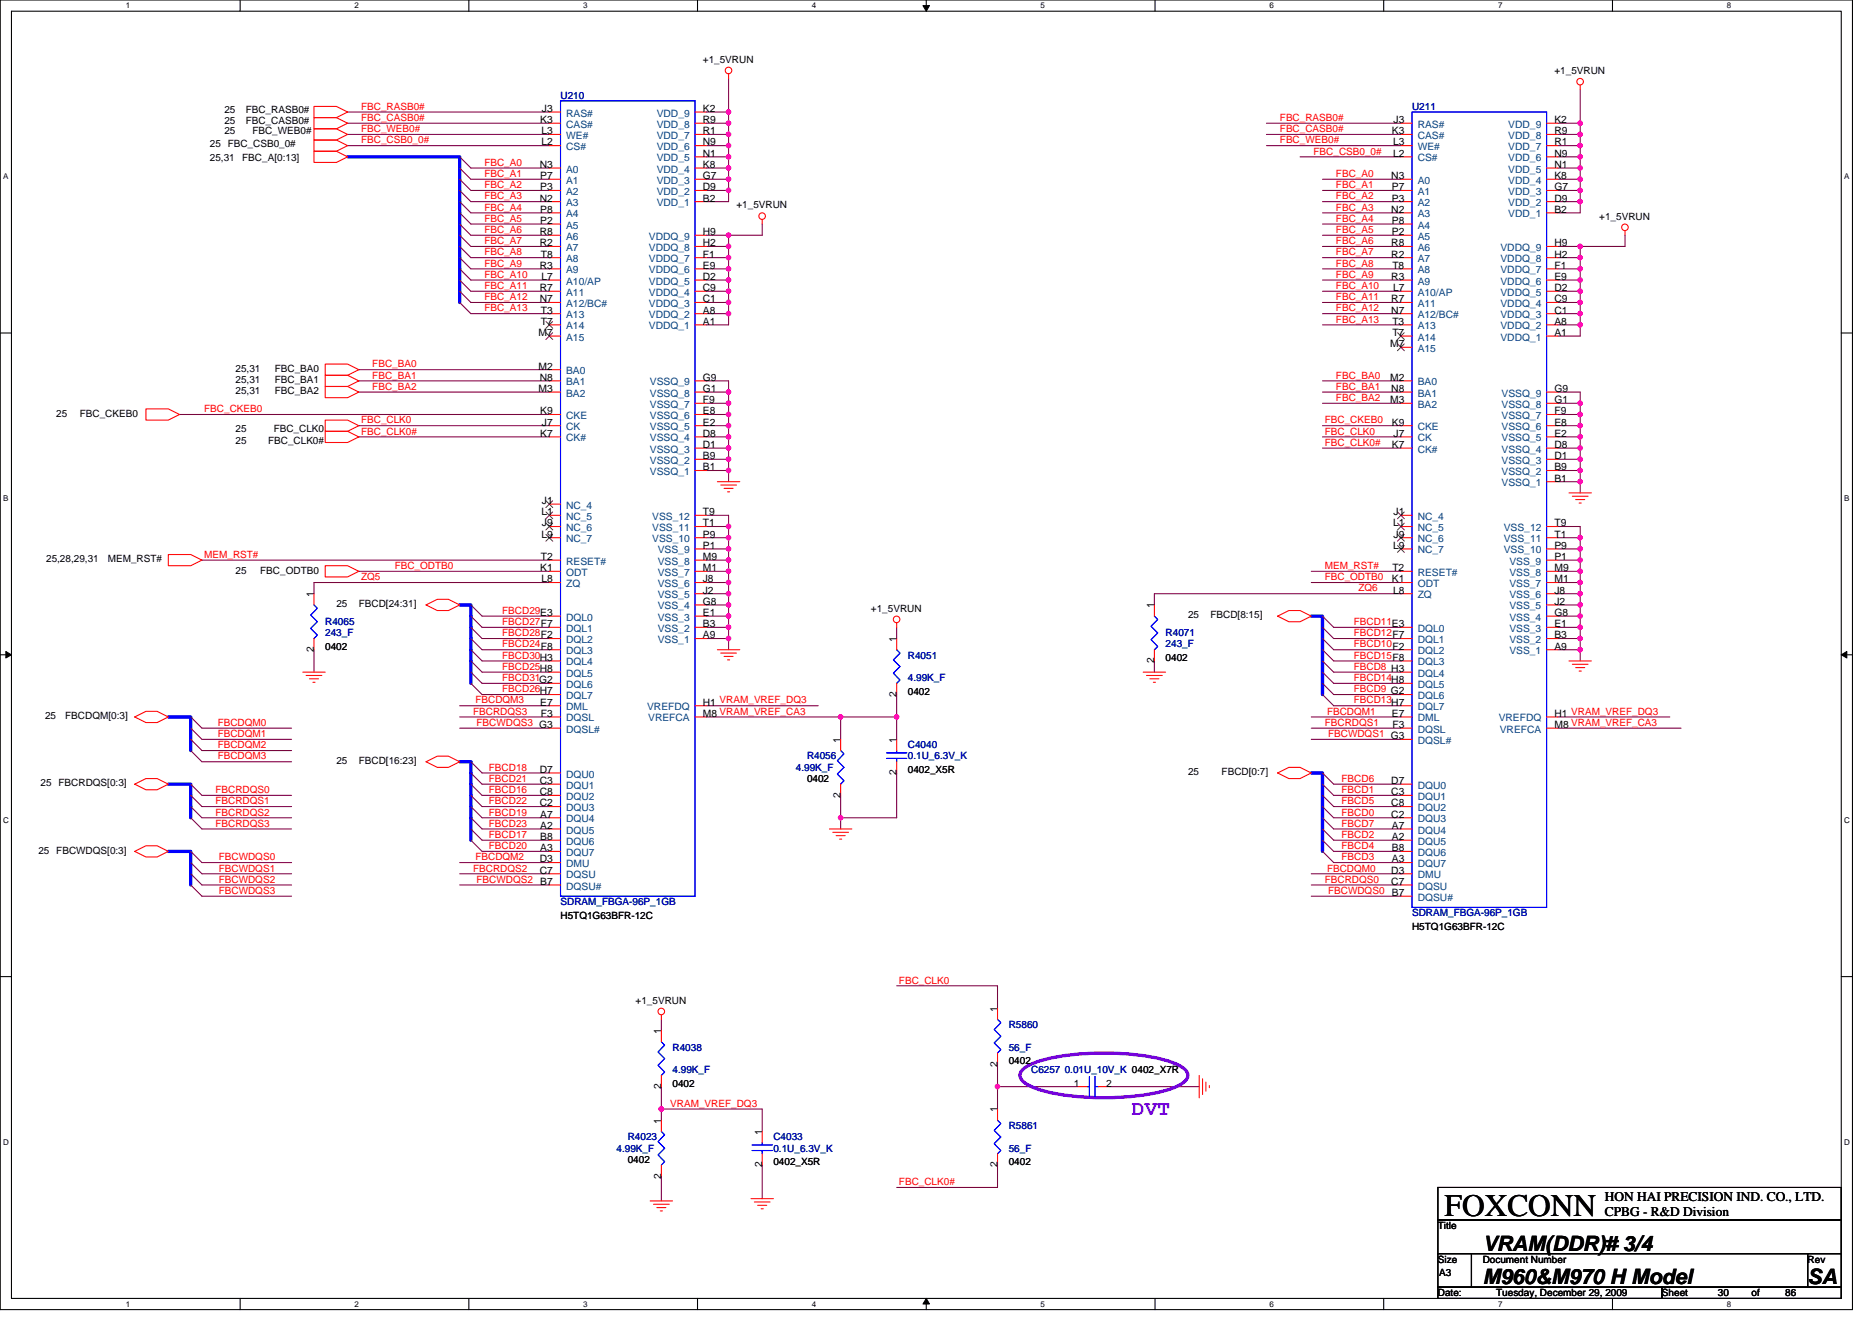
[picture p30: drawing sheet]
<svg xmlns="http://www.w3.org/2000/svg" width="297mm" height="210mm" viewBox="0 0 297 210" stroke-linecap="round" stroke-linejoin="round" font-family="sans-serif">
<defs><g id="words">
<text font-size="5" x="229.2" y="192.9">FOXCONN</text>
<text font-size="3.4" fill="#8000ff" x="179.6" y="177">DVT</text>
<g font-size="3.4">
<text x="235.3" y="203.9">M960&amp;M970 H Model</text>
<text x="235.3" y="198.5">VRAM(DDR)# 3/4</text>
<text x="286.8" y="203.9">SA</text>
</g>
<g font-size="2.1">
<text x="254.7" y="190.5">HON HAI PRECISION IND. CO., LTD.</text>
<text x="254.7" y="193">CPBG - R&amp;D Division</text>
</g>
<g font-size="1.6">
<text x="111.5" y="9.9">+1_5VRUN</text>
<text x="246.7" y="11.7">+1_5VRUN</text>
<text x="35.6" y="17.9">25</text>
<text x="39" y="17.9">FBC_RASB0#</text>
<text x="86" y="17.8">J3</text>
<text x="111.5" y="17.8">K2</text>
<text x="33.3" y="23.3">25 FBC_CSB0_0#</text>
<text x="35.6" y="21.3">25</text>
<text x="35.6" y="19.7">25</text>
<text x="39" y="19.7">FBC_CASB0#</text>
<text x="40" y="21.3">FBC_WEB0#</text>
<text x="85.7" y="19.5">K3</text>
<text x="85.9" y="23.1">L2</text>
<text x="85.9" y="21.3">L3</text>
<text x="111.5" y="23.1">N9</text>
<text x="111.5" y="21.3">R1</text>
<text x="111.5" y="19.5">R9</text>
<text x="220.8" y="21.3">K3</text>
<text x="221" y="23.1">L3</text>
<text x="221.1" y="19.5">J3</text>
<text x="246.7" y="23.1">R1</text>
<text x="246.7" y="21.3">R9</text>
<text x="246.7" y="19.5">K2</text>
<text x="33.3" y="25.6">25,31</text>
<text x="38.4" y="25.6">FBC_A[0:13]</text>
<text x="85.6" y="26.6">N3</text>
<text x="85.7" y="28.4">P7</text>
<text x="111.5" y="28.4">G7</text>
<text x="111.5" y="26.6">K8</text>
<text x="111.5" y="24.9">N1</text>
<text x="220.8" y="28.4">N3</text>
<text x="221" y="24.9">L2</text>
<text x="246.7" y="28.4">K8</text>
<text x="246.7" y="26.6">N1</text>
<text x="246.7" y="24.9">N9</text>
<text x="85.6" y="32">N2</text>
<text x="85.7" y="30.2">P3</text>
<text x="85.7" y="33.8">P8</text>
<text x="85.7" y="35.5">P2</text>
<text x="111.5" y="32">B2</text>
<text x="111.5" y="30.2">D9</text>
<text x="116.9" y="33.1">+1_5VRUN</text>
<text x="220.8" y="33.8">N2</text>
<text x="220.8" y="30.2">P7</text>
<text x="220.8" y="32">P3</text>
<text x="220.8" y="35.5">P8</text>
<text x="246.7" y="33.8">B2</text>
<text x="246.7" y="32">D9</text>
<text x="246.7" y="30.2">G7</text>
<text x="253.8" y="34.8">+1_5VRUN</text>
<text x="85.6" y="37.3">R8</text>
<text x="85.6" y="39.1">R2</text>
<text x="85.8" y="40.9">T8</text>
<text x="111.5" y="40.9">F1</text>
<text x="111.5" y="39.1">H2</text>
<text x="111.5" y="37.3">H9</text>
<text x="220.8" y="39.1">R8</text>
<text x="220.8" y="40.9">R2</text>
<text x="220.8" y="37.3">P2</text>
<text x="246.7" y="40.9">H2</text>
<text x="246.7" y="39.1">H9</text>
<text x="85.6" y="42.7">R3</text>
<text x="85.6" y="46.2">R7</text>
<text x="85.6" y="48">N7</text>
<text x="85.9" y="44.4">L7</text>
<text x="111.5" y="48">C1</text>
<text x="111.5" y="46.2">C9</text>
<text x="111.5" y="44.4">D2</text>
<text x="111.5" y="42.7">E9</text>
<text x="220.8" y="44.4">R3</text>
<text x="220.8" y="48">R7</text>
<text x="220.9" y="42.7">T8</text>
<text x="221" y="46.2">L7</text>
<text x="246.7" y="48">C9</text>
<text x="246.7" y="46.2">D2</text>
<text x="246.7" y="44.4">E9</text>
<text x="246.7" y="42.7">F1</text>
<text x="85.5" y="53.3">M7</text>
<text x="85.8" y="49.8">T3</text>
<text x="85.8" y="51.5">T7</text>
<text x="111.5" y="51.5">A1</text>
<text x="111.5" y="49.8">A8</text>
<text x="220.8" y="49.8">N7</text>
<text x="220.9" y="51.5">T3</text>
<text x="220.9" y="53.3">T7</text>
<text x="246.7" y="53.3">A1</text>
<text x="246.7" y="51.5">A8</text>
<text x="246.7" y="49.8">C1</text>
<text x="37.4" y="59">25,31</text>
<text x="43.6" y="59">FBC_BA0</text>
<text x="85.5" y="58.7">M2</text>
<text x="220.6" y="55.1">M7</text>
<text x="37.4" y="60.8">25,31</text>
<text x="37.4" y="62.6">25,31</text>
<text x="43.6" y="60.8">FBC_BA1</text>
<text x="43.6" y="62.6">FBC_BA2</text>
<text x="85.5" y="62.2">M3</text>
<text x="85.6" y="60.4">N8</text>
<text x="85.7" y="65.8">K9</text>
<text x="111.5" y="65.8">E8</text>
<text x="111.5" y="64">F9</text>
<text x="111.5" y="62.2">G1</text>
<text x="111.5" y="60.4">G9</text>
<text x="220.6" y="60.4">M2</text>
<text x="220.6" y="64">M3</text>
<text x="220.8" y="62.2">N8</text>
<text x="246.7" y="65.8">F9</text>
<text x="246.7" y="64">G1</text>
<text x="246.7" y="62.2">G9</text>
<text x="8.9" y="66.1">25</text>
<text x="12.7" y="66.1">FBC_CKEB0</text>
<text x="37.4" y="70.4">25</text>
<text x="37.4" y="68.6">25</text>
<text x="42.5" y="70.4">FBC_CLK0#</text>
<text x="43.4" y="68.6">FBC_CLK0</text>
<text x="85.7" y="69.3">K7</text>
<text x="86" y="67.5">J7</text>
<text x="111.5" y="71.1">D1</text>
<text x="111.5" y="69.3">D8</text>
<text x="111.5" y="67.5">E2</text>
<text x="220.8" y="71.1">K7</text>
<text x="220.8" y="67.5">K9</text>
<text x="221.1" y="69.3">J7</text>
<text x="246.7" y="71.1">D8</text>
<text x="246.7" y="69.3">E2</text>
<text x="246.7" y="67.5">E8</text>
<text x="111.5" y="74.7">B1</text>
<text x="111.5" y="72.9">B9</text>
<text x="246.7" y="76.4">B1</text>
<text x="246.7" y="74.7">B9</text>
<text x="246.7" y="72.9">D1</text>
<text x="85.9" y="81.8">L1</text>
<text x="86" y="80">J1</text>
<text x="86" y="83.5">J9</text>
<text x="111.5" y="83.5">T1</text>
<text x="111.5" y="81.8">T9</text>
<text x="221" y="83.5">L1</text>
<text x="221.1" y="81.8">J1</text>
<text x="246.7" y="83.5">T9</text>
<text x="7.3" y="89.3">25,28,29,31</text>
<text x="17.1" y="89.3">MEM_RST#</text>
<text x="85.8" y="88.9">T2</text>
<text x="85.9" y="85.3">L9</text>
<text x="111.5" y="88.9">M9</text>
<text x="111.5" y="87.1">P1</text>
<text x="111.5" y="85.3">P9</text>
<text x="221" y="87.1">L9</text>
<text x="221.1" y="85.3">J9</text>
<text x="246.7" y="88.9">P1</text>
<text x="246.7" y="87.1">P9</text>
<text x="246.7" y="85.3">T1</text>
<text x="37.4" y="91">25</text>
<text x="41.3" y="91">FBC_ODTB0</text>
<text x="49.8" y="94.8" transform="rotate(-90 49.8 94.8)">1</text>
<text x="85.7" y="90.7">K1</text>
<text x="85.9" y="92.4">L8</text>
<text x="111.5" y="96">G8</text>
<text x="111.5" y="94.2">J2</text>
<text x="111.5" y="92.4">J8</text>
<text x="111.5" y="90.7">M1</text>
<text x="220.8" y="92.4">K1</text>
<text x="220.9" y="90.7">T2</text>
<text x="221" y="94.2">L8</text>
<text x="246.7" y="96">J2</text>
<text x="246.7" y="94.2">J8</text>
<text x="246.7" y="92.4">M1</text>
<text x="246.7" y="90.7">M9</text>
<text x="53.4" y="96.4">25</text>
<text x="56.9" y="96.4">FBCD[24:31]</text>
<text x="111.5" y="101.3">A9</text>
<text x="111.5" y="99.5">B3</text>
<text x="111.5" y="97.8">E1</text>
<text x="138.2" y="97.1">+1_5VRUN</text>
<text x="142.3" y="101.9" transform="rotate(-90 142.3 101.9)">1</text>
<text x="183.2" y="96.5" transform="rotate(-90 183.2 96.5)">1</text>
<text x="188.5" y="98.1">25</text>
<text x="192.1" y="98.1">FBCD[8:15]</text>
<text x="246.7" y="101.3">B3</text>
<text x="246.7" y="99.5">E1</text>
<text x="246.7" y="97.8">G8</text>
<text x="49.8" y="103.5" transform="rotate(-90 49.8 103.5)">2</text>
<text x="51.6" y="103.1">0402</text>
<text x="183.2" y="105.3" transform="rotate(-90 183.2 105.3)">2</text>
<text x="185" y="104.9">0402</text>
<text x="246.7" y="103.1">A9</text>
<text x="85.7" y="112">E7</text>
<text x="85.8" y="113.8">F3</text>
<text x="111.5" y="112">H1 VRAM_VREF_DQ3</text>
<text x="111.5" y="113.8">M8 VRAM_VREF_CA3</text>
<text x="142.3" y="110.6" transform="rotate(-90 142.3 110.6)">2</text>
<text x="144.1" y="110.2">0402</text>
<text x="220.8" y="113.8">E7</text>
<text x="246.7" y="113.8">H1 VRAM_VREF_DQ3</text>
<text x="7.2" y="114.2">25</text>
<text x="10.3" y="114.2">FBCDQM[0:3]</text>
<text x="133.4" y="117.9" transform="rotate(-90 133.4 117.9)">1</text>
<text x="142.3" y="117.9" transform="rotate(-90 142.3 117.9)">1</text>
<text x="221" y="115.5">F3</text>
<text x="246.7" y="115.5">M8 VRAM_VREF_CA3</text>
<text x="6.4" y="124.8">25 FBCRDQS[0:3]</text>
<text x="53.4" y="121.3">25</text>
<text x="56.9" y="121.3">FBCD[16:23]</text>
<text x="85.6" y="122.7">D7</text>
<text x="85.6" y="124.4">C3</text>
<text x="128.1" y="124.1">0402</text>
<text x="142.3" y="123.1" transform="rotate(-90 142.3 123.1)">2</text>
<text x="144.1" y="122.7">0402_X5R</text>
<text x="188.5" y="123">25</text>
<text x="193.8" y="123">FBCD[0:7]</text>
<text x="220.8" y="124.4">D7</text>
<text x="85.6" y="126.2">C8</text>
<text x="85.6" y="128">C2</text>
<text x="85.7" y="129.8">A7</text>
<text x="85.7" y="131.6">A2</text>
<text x="133.4" y="126.6" transform="rotate(-90 133.4 126.6)">2</text>
<text x="220.8" y="126.2">C3</text>
<text x="220.8" y="128">C8</text>
<text x="220.8" y="129.8">C2</text>
<text x="220.8" y="131.6">A7</text>
<text x="6.1" y="135.5">25 FBCWDQS[0:3]</text>
<text x="85.6" y="136.9">D3</text>
<text x="85.7" y="133.3">B8</text>
<text x="85.7" y="135.1">A3</text>
<text x="220.8" y="133.3">A2</text>
<text x="220.8" y="135.1">B8</text>
<text x="220.8" y="136.9">A3</text>
<text x="85.6" y="138.7">C7</text>
<text x="85.7" y="140.4">B7</text>
<text x="220.8" y="140.4">C7</text>
<text x="220.8" y="138.7">D3</text>
<text x="220.8" y="142.2">B7</text>
<text x="88.9" y="145.8">H5TQ1G63BFR-12C</text>
<text x="224.1" y="147.6">H5TQ1G63BFR-12C</text>
<text x="100.9" y="159.3">+1_5VRUN</text>
<text x="158.3" y="160.5" transform="rotate(-90 158.3 160.5)">1</text>
<text x="104.9" y="164.1" transform="rotate(-90 104.9 164.1)">1</text>
<text x="104.9" y="172.8" transform="rotate(-90 104.9 172.8)">2</text>
<text x="106.7" y="172.5">0402</text>
<text x="158.3" y="169.3" transform="rotate(-90 158.3 169.3)">2</text>
<text x="160.1" y="168.9">0402</text>
<text x="170.4" y="172.4">1</text>
<text x="175.5" y="172.4">2</text>
<text x="104.9" y="178.3" transform="rotate(-90 104.9 178.3)">1</text>
<text x="158.3" y="176.6" transform="rotate(-90 158.3 176.6)">1</text>
<text x="99.6" y="184.6">0402</text>
<text x="120.9" y="185.3" transform="rotate(-90 120.9 185.3)">2</text>
<text x="120.9" y="180.1" transform="rotate(-90 120.9 180.1)">1</text>
<text x="122.7" y="184.9">0402_X5R</text>
<text x="158.3" y="185.3" transform="rotate(-90 158.3 185.3)">2</text>
<text x="160.1" y="184.9">0402</text>
<text x="104.9" y="187.1" transform="rotate(-90 104.9 187.1)">2</text>
<text x="228.2" y="195.1">Title</text>
<text x="228.2" y="200.4">Size</text>
<text x="228.3" y="202.5">A3</text>
<text x="235.3" y="200.4">Document Number</text>
<text x="286.8" y="200.4">Rev</text>
<text x="228.2" y="205.7">Date:</text>
<text x="237.4" y="205.7">Tuesday, December 29, 2009</text>
<text x="263.7" y="205.7">Sheet</text>
<text x="272.6" y="205.7">30</text>
<text x="277.9" y="205.7">of</text>
<text x="283.3" y="205.7">86</text>
</g>
<g font-size="1.6" fill="#f00">
<text x="57.3" y="17.4">FBC_RASB0#</text>
<text x="57.3" y="19.2">FBC_CASB0#</text>
<text x="57.3" y="21">FBC_WEB0#</text>
<text x="57.3" y="22.8">FBC_CSB0_0#</text>
<text x="203.1" y="19.2">FBC_RASB0#</text>
<text x="203.1" y="21">FBC_CASB0#</text>
<text x="203.1" y="22.8">FBC_WEB0#</text>
<text x="76.9" y="26.3">FBC_A0</text>
<text x="76.9" y="28.1">FBC_A1</text>
<text x="76.9" y="29.9">FBC_A2</text>
<text x="208.4" y="24.5">FBC_CSB0_0#</text>
<text x="212" y="28.1">FBC_A0</text>
<text x="212" y="29.9">FBC_A1</text>
<text x="76.9" y="35.2">FBC_A5</text>
<text x="76.9" y="31.6">FBC_A3</text>
<text x="76.9" y="33.4">FBC_A4</text>
<text x="212" y="33.4">FBC_A3</text>
<text x="212" y="35.2">FBC_A4</text>
<text x="212" y="31.6">FBC_A2</text>
<text x="76.9" y="40.5">FBC_A8</text>
<text x="76.9" y="37">FBC_A6</text>
<text x="76.9" y="38.8">FBC_A7</text>
<text x="212" y="37">FBC_A5</text>
<text x="212" y="38.8">FBC_A6</text>
<text x="212" y="40.5">FBC_A7</text>
<text x="76.9" y="44.1">FBC_A10</text>
<text x="76.9" y="47.6">FBC_A12</text>
<text x="76.9" y="45.9">FBC_A11</text>
<text x="76.9" y="42.3">FBC_A9</text>
<text x="212" y="45.9">FBC_A10</text>
<text x="212" y="42.3">FBC_A8</text>
<text x="212" y="47.6">FBC_A11</text>
<text x="212" y="44.1">FBC_A9</text>
<text x="76.9" y="49.4">FBC_A13</text>
<text x="212" y="49.4">FBC_A12</text>
<text x="212" y="51.2">FBC_A13</text>
<text x="59.1" y="58.3">FBC_BA0</text>
<text x="32.4" y="65.4">FBC_CKEB0</text>
<text x="59.1" y="60.1">FBC_BA1</text>
<text x="59.1" y="61.9">FBC_BA2</text>
<text x="212" y="61.9">FBC_BA1</text>
<text x="212" y="60.1">FBC_BA0</text>
<text x="212" y="63.6">FBC_BA2</text>
<text x="57.3" y="67.2">FBC_CLK0</text>
<text x="57.3" y="69">FBC_CLK0#</text>
<text x="210.2" y="69">FBC_CLK0</text>
<text x="210.2" y="70.8">FBC_CLK0#</text>
<text x="210.2" y="67.2">FBC_CKEB0</text>
<text x="32.4" y="88.5">MEM_RST#</text>
<text x="57.3" y="92.1">ZQ5</text>
<text x="62.6" y="90.3">FBC_ODTB0</text>
<text x="210.2" y="90.3">MEM_RST#</text>
<text x="210.2" y="92.1">FBC_ODTB0</text>
<text x="215.5" y="93.9">ZQ6</text>
<text x="79.7" y="101">FBCD28F2</text>
<text x="79.7" y="97.4">FBCD29E3</text>
<text x="79.7" y="99.2">FBCD27F7</text>
<text x="214.8" y="101">FBCD12F7</text>
<text x="214.8" y="99.2">FBCD11E3</text>
<text x="79.7" y="106.3">FBCD25H8</text>
<text x="79.7" y="104.5">FBCD30H3</text>
<text x="79.7" y="102.8">FBCD24F8</text>
<text x="214.8" y="104.5">FBCD15F8</text>
<text x="214.8" y="102.8">FBCD10F2</text>
<text x="214.8" y="106.3">FBCD8 H3</text>
<text x="75.1" y="113.4">FBCRDQS3</text>
<text x="75.4" y="111.7">FBCDQM3</text>
<text x="79.7" y="109.9">FBCD26H7</text>
<text x="79.7" y="108.1">FBCD31G2</text>
<text x="210.6" y="113.4">FBCDQM1</text>
<text x="214.8" y="111.7">FBCD13H7</text>
<text x="214.8" y="108.1">FBCD14H8</text>
<text x="214.8" y="109.9">FBCD9 G2</text>
<text x="34.5" y="118.8">FBCDQM2</text>
<text x="34.5" y="115.2">FBCDQM0</text>
<text x="34.5" y="117">FBCDQM1</text>
<text x="75.6" y="115.2">FBCWDQS3 G3</text>
<text x="210.2" y="115.2">FBCRDQS1</text>
<text x="210.7" y="117">FBCWDQS1 G3</text>
<text x="34.2" y="125.9">FBCRDQS0</text>
<text x="34.5" y="120.5">FBCDQM3</text>
<text x="77.6" y="122.3">FBCD18</text>
<text x="77.6" y="124.1">FBCD21</text>
<text x="77.6" y="125.9">FBCD16</text>
<text x="212.9" y="124.1">FBCD6</text>
<text x="212.9" y="125.9">FBCD1</text>
<text x="34.2" y="129.4">FBCRDQS2</text>
<text x="34.2" y="131.2">FBCRDQS3</text>
<text x="34.2" y="127.7">FBCRDQS1</text>
<text x="77.6" y="127.7">FBCD22</text>
<text x="77.6" y="131.2">FBCD23</text>
<text x="77.6" y="129.4">FBCD19</text>
<text x="212.9" y="127.7">FBCD5</text>
<text x="212.9" y="129.4">FBCD0</text>
<text x="212.9" y="131.2">FBCD7</text>
<text x="34.7" y="136.5">FBCWDQS0</text>
<text x="75.4" y="136.5">FBCDQM2</text>
<text x="77.6" y="134.8">FBCD20</text>
<text x="77.6" y="133">FBCD17</text>
<text x="212.9" y="134.8">FBCD4</text>
<text x="212.9" y="136.5">FBCD3</text>
<text x="212.9" y="133">FBCD2</text>
<text x="34.7" y="140.1">FBCWDQS2</text>
<text x="34.7" y="141.9">FBCWDQS3</text>
<text x="34.7" y="138.3">FBCWDQS1</text>
<text x="75.1" y="138.3">FBCRDQS2</text>
<text x="75.6" y="140.1">FBCWDQS2</text>
<text x="210.2" y="140.1">FBCRDQS0</text>
<text x="210.6" y="138.3">FBCDQM0</text>
<text x="210.7" y="141.9">FBCWDQS0</text>
<text x="142.6" y="156.1">FBC_CLK0</text>
<text x="106.4" y="175.7">VRAM_VREF_DQ3</text>
<text x="142.6" y="188.1">FBC_CLK0#</text>
</g>
<g font-size="1.6" fill="#000080">
<text x="88.9" y="15.6">U210</text>
<text x="224.1" y="17.4">U211</text>
<text x="51.6" y="99.2">R4065</text>
<text x="51.6" y="101">243_F</text>
<text x="185" y="101">R4071</text>
<text x="144.1" y="104.5">R4051</text>
<text x="185" y="102.8">243_F</text>
<text x="144.1" y="108.1">4.99K_F</text>
<text x="144.1" y="118.8">C4040</text>
<text x="126.3" y="122.3">4.99K_F</text>
<text x="128.1" y="120.5">R4056</text>
<text x="144.1" y="120.5">0.1U_6.3V_K</text>
<text x="88.9" y="143.7">SDRAM_FBGA-96P_1GB</text>
<text x="224.1" y="145.4">SDRAM_FBGA-96P_1GB</text>
<text x="106.7" y="166.8">R4038</text>
<text x="160.1" y="163.2">R5860</text>
<text x="160.1" y="166.8">56_F</text>
<text x="106.7" y="170.3">4.99K_F</text>
<text x="163.6" y="170.3">C6257 0.01U_10V_K 0402_X7R</text>
<text x="160.1" y="179.2">R5861</text>
<text x="97.8" y="182.8">4.99K_F</text>
<text x="99.6" y="181">R4023</text>
<text x="122.7" y="181">C4033</text>
<text x="122.7" y="182.8">0.1U_6.3V_K</text>
<text x="160.1" y="182.8">56_F</text>
</g>
<g font-size="1.6" fill="#004080">
<text x="89.8" y="23.8">CS#</text>
<text x="89.8" y="20.3">CAS#</text>
<text x="89.8" y="18.5">RAS#</text>
<text x="89.8" y="22.1">WE#</text>
<text x="104.2" y="23.8">VDD_6</text>
<text x="104.2" y="22.1">VDD_7</text>
<text x="104.2" y="20.3">VDD_8</text>
<text x="104.2" y="18.5">VDD_9</text>
<text x="225" y="22.1">CAS#</text>
<text x="225" y="20.3">RAS#</text>
<text x="225" y="23.8">WE#</text>
<text x="239.3" y="23.8">VDD_7</text>
<text x="239.3" y="22.1">VDD_8</text>
<text x="239.3" y="20.3">VDD_9</text>
<text x="89.8" y="27.4">A0</text>
<text x="89.8" y="29.2">A1</text>
<text x="104.2" y="29.2">VDD_3</text>
<text x="104.2" y="27.4">VDD_4</text>
<text x="104.2" y="25.6">VDD_5</text>
<text x="225" y="29.2">A0</text>
<text x="225" y="25.6">CS#</text>
<text x="239.3" y="29.2">VDD_4</text>
<text x="239.3" y="27.4">VDD_5</text>
<text x="239.3" y="25.6">VDD_6</text>
<text x="89.8" y="30.9">A2</text>
<text x="89.8" y="32.7">A3</text>
<text x="89.8" y="34.5">A4</text>
<text x="104.2" y="32.7">VDD_1</text>
<text x="104.2" y="30.9">VDD_2</text>
<text x="225" y="30.9">A1</text>
<text x="225" y="32.7">A2</text>
<text x="225" y="34.5">A3</text>
<text x="239.3" y="34.5">VDD_1</text>
<text x="239.3" y="32.7">VDD_2</text>
<text x="239.3" y="30.9">VDD_3</text>
<text x="89.8" y="36.3">A5</text>
<text x="89.8" y="38.1">A6</text>
<text x="89.8" y="39.8">A7</text>
<text x="89.8" y="41.6">A8</text>
<text x="103" y="41.6">VDDQ_7</text>
<text x="103" y="39.8">VDDQ_8</text>
<text x="103" y="38.1">VDDQ_9</text>
<text x="225" y="36.3">A4</text>
<text x="225" y="38.1">A5</text>
<text x="225" y="39.8">A6</text>
<text x="225" y="41.6">A7</text>
<text x="238.1" y="41.6">VDDQ_8</text>
<text x="238.1" y="39.8">VDDQ_9</text>
<text x="89.8" y="43.4">A9</text>
<text x="89.8" y="45.2">A10/AP</text>
<text x="89.8" y="46.9">A11</text>
<text x="103" y="46.9">VDDQ_4</text>
<text x="103" y="45.2">VDDQ_5</text>
<text x="103" y="43.4">VDDQ_6</text>
<text x="225" y="43.4">A8</text>
<text x="225" y="45.2">A9</text>
<text x="225" y="46.9">A10/AP</text>
<text x="238.1" y="46.9">VDDQ_5</text>
<text x="238.1" y="45.2">VDDQ_6</text>
<text x="238.1" y="43.4">VDDQ_7</text>
<text x="89.8" y="48.7">A12/BC#</text>
<text x="89.8" y="50.5">A13</text>
<text x="89.8" y="52.3">A14</text>
<text x="103" y="52.3">VDDQ_1</text>
<text x="103" y="50.5">VDDQ_2</text>
<text x="103" y="48.7">VDDQ_3</text>
<text x="225" y="48.7">A11</text>
<text x="225" y="50.5">A12/BC#</text>
<text x="225" y="52.3">A13</text>
<text x="238.1" y="52.3">VDDQ_2</text>
<text x="238.1" y="50.5">VDDQ_3</text>
<text x="238.1" y="48.7">VDDQ_4</text>
<text x="89.8" y="54.1">A15</text>
<text x="89.8" y="59.4">BA0</text>
<text x="225" y="54.1">A14</text>
<text x="225" y="55.8">A15</text>
<text x="238.1" y="54.1">VDDQ_1</text>
<text x="89.8" y="61.2">BA1</text>
<text x="89.8" y="62.9">BA2</text>
<text x="103.1" y="64.7">VSSQ_7</text>
<text x="103.1" y="62.9">VSSQ_8</text>
<text x="103.1" y="61.2">VSSQ_9</text>
<text x="225" y="61.2">BA0</text>
<text x="225" y="62.9">BA1</text>
<text x="225" y="64.7">BA2</text>
<text x="238.2" y="64.7">VSSQ_8</text>
<text x="238.2" y="62.9">VSSQ_9</text>
<text x="89.8" y="68.3">CK</text>
<text x="89.8" y="70.1">CK#</text>
<text x="89.8" y="66.5">CKE</text>
<text x="103.1" y="71.8">VSSQ_3</text>
<text x="103.1" y="70.1">VSSQ_4</text>
<text x="103.1" y="68.3">VSSQ_5</text>
<text x="103.1" y="66.5">VSSQ_6</text>
<text x="225" y="70.1">CK</text>
<text x="225" y="71.8">CK#</text>
<text x="225" y="68.3">CKE</text>
<text x="238.2" y="71.8">VSSQ_4</text>
<text x="238.2" y="70.1">VSSQ_5</text>
<text x="238.2" y="68.3">VSSQ_6</text>
<text x="238.2" y="66.5">VSSQ_7</text>
<text x="103.1" y="75.4">VSSQ_1</text>
<text x="103.1" y="73.6">VSSQ_2</text>
<text x="238.2" y="77.2">VSSQ_1</text>
<text x="238.2" y="75.4">VSSQ_2</text>
<text x="238.2" y="73.6">VSSQ_3</text>
<text x="89.8" y="80.7">NC_4</text>
<text x="89.8" y="82.5">NC_5</text>
<text x="103.5" y="82.5">VSS_12</text>
<text x="225" y="82.5">NC_4</text>
<text x="89.8" y="84.3">NC_6</text>
<text x="89.8" y="86.1">NC_7</text>
<text x="89.8" y="89.6">RESET#</text>
<text x="103.5" y="86.1">VSS_10</text>
<text x="103.5" y="84.3">VSS_11</text>
<text x="104.4" y="89.6">VSS_8</text>
<text x="104.4" y="87.8">VSS_9</text>
<text x="225" y="84.3">NC_5</text>
<text x="225" y="86.1">NC_6</text>
<text x="225" y="87.8">NC_7</text>
<text x="238.6" y="87.8">VSS_10</text>
<text x="238.6" y="86.1">VSS_11</text>
<text x="238.6" y="84.3">VSS_12</text>
<text x="239.5" y="89.6">VSS_9</text>
<text x="89.8" y="91.4">ODT</text>
<text x="89.8" y="93.2">ZQ</text>
<text x="104.4" y="95">VSS_5</text>
<text x="104.4" y="93.2">VSS_6</text>
<text x="104.4" y="91.4">VSS_7</text>
<text x="225" y="93.2">ODT</text>
<text x="225" y="91.4">RESET#</text>
<text x="225" y="95">ZQ</text>
<text x="239.5" y="95">VSS_6</text>
<text x="239.5" y="93.2">VSS_7</text>
<text x="239.5" y="91.4">VSS_8</text>
<text x="89.8" y="98.5">DQL0</text>
<text x="89.8" y="100.3">DQL1</text>
<text x="104.4" y="100.3">VSS_2</text>
<text x="104.4" y="98.5">VSS_3</text>
<text x="104.4" y="96.7">VSS_4</text>
<text x="225" y="100.3">DQL0</text>
<text x="239.5" y="100.3">VSS_3</text>
<text x="239.5" y="98.5">VSS_4</text>
<text x="239.5" y="96.7">VSS_5</text>
<text x="89.8" y="102.1">DQL2</text>
<text x="89.8" y="103.8">DQL3</text>
<text x="89.8" y="105.6">DQL4</text>
<text x="89.8" y="107.4">DQL5</text>
<text x="104.4" y="102.1">VSS_1</text>
<text x="225" y="102.1">DQL1</text>
<text x="225" y="103.8">DQL2</text>
<text x="225" y="105.6">DQL3</text>
<text x="225" y="107.4">DQL4</text>
<text x="239.5" y="103.8">VSS_1</text>
<text x="239.5" y="102.1">VSS_2</text>
<text x="89.8" y="109.2">DQL6</text>
<text x="89.8" y="111">DQL7</text>
<text x="89.8" y="112.7">DML</text>
<text x="102.7" y="112.7">VREFDQ</text>
<text x="225" y="109.2">DQL5</text>
<text x="225" y="111">DQL6</text>
<text x="225" y="112.7">DQL7</text>
<text x="89.8" y="114.5">DQSL</text>
<text x="89.8" y="116.3">DQSL#</text>
<text x="102.8" y="114.5">VREFCA</text>
<text x="225" y="116.3">DQSL</text>
<text x="225" y="118.1">DQSL#</text>
<text x="225" y="114.5">DML</text>
<text x="237.8" y="114.5">VREFDQ</text>
<text x="238" y="116.3">VREFCA</text>
<text x="89.8" y="123.4">DQU0</text>
<text x="89.8" y="125.2">DQU1</text>
<text x="225" y="125.2">DQU0</text>
<text x="89.8" y="127">DQU2</text>
<text x="89.8" y="128.7">DQU3</text>
<text x="89.8" y="130.5">DQU4</text>
<text x="225" y="127">DQU1</text>
<text x="225" y="128.7">DQU2</text>
<text x="225" y="130.5">DQU3</text>
<text x="89.8" y="132.3">DQU5</text>
<text x="89.8" y="134.1">DQU6</text>
<text x="89.8" y="135.8">DQU7</text>
<text x="89.8" y="137.6">DMU</text>
<text x="225" y="132.3">DQU4</text>
<text x="225" y="134.1">DQU5</text>
<text x="225" y="135.8">DQU6</text>
<text x="225" y="137.6">DQU7</text>
<text x="89.8" y="139.4">DQSU</text>
<text x="89.8" y="141.2">DQSU#</text>
<text x="225" y="141.2">DQSU</text>
<text x="225" y="143">DQSU#</text>
<text x="225" y="139.4">DMU</text>
</g>
<g font-size="1.3">
<text x="20" y="1.3">1</text>
<text x="56.2" y="1.3">2</text>
<text x="92.5" y="1.3">3</text>
<text x="128.8" y="1.3">4</text>
<text x="165.1" y="1.3">5</text>
<text x="201.4" y="1.3">6</text>
<text x="237.7" y="1.3">7</text>
<text x="274" y="1.3">8</text>
<text x=".5" y="28.4">A</text>
<text x="292.6" y="28.4">A</text>
<text x=".5" y="79.5">B</text>
<text x="292.6" y="79.5">B</text>
<text x=".5" y="130.6">C</text>
<text x="292.6" y="130.6">C</text>
<text x=".5" y="181.7">D</text>
<text x="292.6" y="181.7">D</text>
<text x="20" y="207.4">1</text>
<text x="56.2" y="207.4">2</text>
<text x="92.5" y="207.4">3</text>
<text x="128.8" y="207.4">4</text>
<text x="165.1" y="207.4">5</text>
<text x="201.4" y="207.4">6</text>
<text x="237.7" y="207.4">7</text>
<text x="274" y="207.4">8</text>
</g>
</g></defs>
<path d="M0 0h293.9v207.9h-293.9zM1.8 1.8h290.4v204.3h-290.4z" fill="none" stroke="#000" stroke-width=".17"/>
<g fill="#fff">
<path d="M20 .2h.7v1.4h-.7z"/>
<path d="M20 206.3h.7v1.4h-.7z"/>
</g>
<path d="M38.1 0v1.8M38.1 206.1v1.8" fill="none" stroke="#000" stroke-width=".17"/>
<g fill="#fff">
<path d="M56.2 .2h.7v1.4h-.7z"/>
<path d="M56.2 206.3h.7v1.4h-.7z"/>
</g>
<path d="M74.4 0v1.8M74.4 206.1v1.8" fill="none" stroke="#000" stroke-width=".17"/>
<g fill="#fff">
<path d="M92.5 .2h.7v1.4h-.7z"/>
<path d="M92.5 206.3h.7v1.4h-.7z"/>
</g>
<path d="M110.7 0v1.8M110.7 206.1v1.8" fill="none" stroke="#000" stroke-width=".17"/>
<g fill="#fff">
<path d="M128.8 .2h.7v1.4h-.7z"/>
<path d="M128.8 206.3h.7v1.4h-.7z"/>
</g>
<path d="M147 0v1.8M147 206.1v1.8" fill="none" stroke="#000" stroke-width=".17"/>
<path d="M146.4 .9h1.1l-.5 .9zM147 206.1l.5 .9h-1.1z" fill="#000" stroke="#000" stroke-width=".16"/>
<g fill="#fff">
<path d="M165.1 .2h.7v1.4h-.7z"/>
<path d="M165.1 206.3h.7v1.4h-.7z"/>
</g>
<path d="M183.3 0v1.8M183.3 206.1v1.8" fill="none" stroke="#000" stroke-width=".17"/>
<g fill="#fff">
<path d="M201.4 .2h.7v1.4h-.7z"/>
<path d="M201.4 206.3h.7v1.4h-.7z"/>
</g>
<path d="M219.6 0v1.8M219.6 206.1v1.8" fill="none" stroke="#000" stroke-width=".17"/>
<g fill="#fff">
<path d="M237.7 .2h.7v1.4h-.7z"/>
<path d="M237.7 206.3h.7v1.4h-.7z"/>
</g>
<path d="M255.9 0v1.8M255.9 206.1v1.8" fill="none" stroke="#000" stroke-width=".17"/>
<g fill="#fff">
<path d="M274 .2h.7v1.4h-.7z"/>
<path d="M274 206.3h.7v1.4h-.7z"/>
<path d="M.5 27.3h.8v1.4h-.8z"/>
<path d="M292.6 27.3h.9v1.4h-.9z"/>
<path d="M.5 78.4h.8v1.4h-.8z"/>
<path d="M292.6 78.4h.9v1.4h-.9z"/>
</g>
<path d="M0 52.9h1.8M292.2 52.9h1.7" fill="none" stroke="#000" stroke-width=".17"/>
<g fill="#fff">
<path d="M.5 129.5h.9v1.4h-.9z"/>
<path d="M292.6 129.5h.9v1.4h-.9z"/>
</g>
<path d="M0 103.9h1.8M292.2 103.9h1.7" fill="none" stroke="#000" stroke-width=".17"/>
<path d="M.9 103.4l.9 .5-.9 .5zM292.2 103.9l.8-.5v1z" fill="#000" stroke="#000" stroke-width=".16"/>
<g fill="#fff">
<path d="M.5 180.5h.9v1.4h-.9z"/>
<path d="M292.6 180.5h.9v1.4h-.9z"/>
</g>
<path d="M0 155h1.8M292.2 155h1.7M228.2 188.5h64v5.1h-64zM228.2 193.6h64v5.4h-64zM228.2 199h5.3v5.3h-5.3zM233.5 199h53.3v5.3h-53.3zM286.8 199h5.4v5.3h-5.4zM228.2 204.3h35.5v1.8h-35.5zM263.7 204.3h28.5v1.8h-28.5z" fill="none" stroke="#000" stroke-width=".17"/>
<g fill="none" stroke="#800040" stroke-width=".17">
<path d="M55.2 17.8h32M55.2 19.6h32M112.1 19.6h3.5M112.1 17.8h3.5M115.6 12.4v5.4M115.6 19.6v1.7M115.6 17.8v1.8M201 19.6h21.3M247.2 19.6h3.5M250.7 14.2v5.4M250.7 19.6v1.7M55.2 21.3h32"/>
<path d="M55.2 23.1h32M72.9 33.8l1.8 1.8h12.5M72.9 24.9l1.8 1.8h12.5M72.9 39.1l1.8 1.8h12.5M72.9 30.2l1.8 1.8h12.5M72.9 35.6l1.8 1.7h12.5M72.9 26.7l1.8 1.7h12.5M72.9 32l1.8 1.8h12.5M72.9 37.3l1.8 1.8h12.5M72.9 28.4l1.8 1.8h12.5M112.1 28.4h3.5M112.1 30.2h3.5v1.8h-3.5"/>
<path d="M112.1 24.9h3.5M112.1 21.3h3.5M112.1 26.7h3.5M112.1 23.1h3.5M112.1 39.1h3.5M112.1 37.3h3.5M115.6 23.1v1.8M115.6 21.3v1.8M115.6 24.9v1.8M115.6 26.7v1.7M115.6 28.4v1.8M115.6 39.1v1.8"/>
<path d="M115.6 37.3v1.8M120.9 35.6v1.7h-5.3M201 21.3h21.3M201 23.1h21.3M206.3 24.9h16M209.8 37.3h12.5M209.8 28.4h12.5M209.8 33.8h12.5M209.8 39.1h12.5M209.8 30.2h12.5M209.8 35.6h12.5M209.8 32h12.5"/>
<path d="M247.2 30.2h3.5M247.2 32h3.5v1.8h-3.5M247.2 21.3h3.5M247.2 26.7h3.5M247.2 23.1h3.5M247.2 28.4h3.5M247.2 24.9h3.5M247.2 39.1h3.5M250.7 21.3v1.8M250.7 24.9v1.8M250.7 23.1v1.8M250.7 26.7v1.7"/>
<path d="M250.7 28.4v1.8M250.7 30.2v1.8M250.7 39.1v1.8M257.8 37.3v1.8h-7.1M56.9 58.7h30.3M72.9 48l1.8 1.8h12.5M72.9 42.7l1.8 1.7h12.5M72.9 46.2l1.8 1.8h12.5M72.9 44.5l1.8 1.7h12.5M72.9 40.9l1.8 1.8h12.5M112.1 46.2h3.5M112.1 40.9h3.5"/>
<path d="M112.1 49.8h3.5M112.1 44.5h3.5M112.1 48h3.5M112.1 42.7h3.5M115.6 49.8v1.8h-3.5M115.6 44.4v1.8M115.6 42.7v1.7M115.6 48v1.8M115.6 46.2v1.8M115.6 40.9v1.8M209.8 46.2h12.5M209.8 49.8h12.5"/>
<path d="M209.8 42.7h12.5M209.8 48h12.5M209.8 44.4h12.5M209.8 40.9h12.5M209.8 51.6h12.5M247.2 48h3.5M247.2 42.7h3.5M247.2 51.6h3.5M247.2 46.2h3.5M247.2 40.9h3.5M247.2 49.8h3.5M247.2 44.5h3.5"/>
<path d="M250.7 51.6v1.7h-3.5M250.7 44.4v1.8M250.7 49.8v1.8M250.7 48v1.8M250.7 40.9v1.8M250.7 42.7v1.7M250.7 46.2v1.8M28.5 65.8h58.7M56.9 60.5h30.3M56.9 62.2h30.3M56.9 67.6h30.3M56.9 69.3h30.3"/>
<path d="M112.1 64h3.5M112.1 69.3h3.5M112.1 74.7h3.5M112.1 60.5h3.5v1.7M112.1 65.8h3.5M112.1 71.1h3.5M112.1 62.2h3.5M112.1 67.6h3.5M112.1 72.9h3.5M115.6 74.7v1.8M115.6 72.9v1.8M115.6 67.6v1.7"/>
<path d="M115.6 69.3v1.8M115.6 64v1.8M115.6 65.8v1.8M115.6 62.2v1.8M115.6 71.1v1.8M209.8 62.2h12.5M209.8 60.5h12.5M209.8 64h12.5M209.8 69.3h12.5M209.8 71.1h12.5M209.8 67.6h12.5M247.2 65.8h3.5"/>
<path d="M247.2 71.1h3.5M247.2 76.5h3.5M247.2 62.2h3.5v1.8M247.2 67.6h3.5M247.2 72.9h3.5M247.2 64h3.5M247.2 69.3h3.5M247.2 74.7h3.5M250.7 76.5v1.7M250.7 74.7v1.8M250.7 69.3v1.8M250.7 71.1v1.8"/>
<path d="M250.7 65.8v1.8M250.7 67.6v1.7M250.7 64v1.8M250.7 72.9v1.8M32 88.9h55.2M56.9 90.7h30.3M74.7 99.6l1.8 1.7h10.7M74.7 96l1.8 1.8h10.7M74.7 97.8l1.8 1.8h10.7M87.2 92.5h-37.4v1.7M112.1 85.3h3.5M112.1 81.8h3.5v1.8"/>
<path d="M112.1 90.7h3.5M112.1 96h3.5M112.1 87.1h3.5M112.1 92.5h3.5M112.1 97.8h3.5M112.1 88.9h3.5M112.1 94.2h3.5M112.1 99.6h3.5M112.1 83.6h3.5M115.6 94.2v1.8M115.6 87.1v1.8M115.6 97.8v1.8"/>
<path d="M115.6 83.6v1.7M115.6 92.5v1.7M115.6 99.6v1.7M115.6 88.9v1.8M115.6 90.7v1.8M115.6 85.3v1.8M115.6 96v1.8M142.3 99.6v1.7M208.1 90.7h14.2M208.1 92.5h14.2M209.8 99.6l1.8 1.7h10.7M209.8 97.8l1.8 1.8h10.7"/>
<path d="M222.3 94.2h-39.1v1.8M247.2 87.1h3.5M247.2 83.6h3.5v1.7M247.2 92.5h3.5M247.2 97.8h3.5M247.2 88.9h3.5M247.2 94.2h3.5M247.2 99.6h3.5M247.2 90.7h3.5M247.2 96h3.5M247.2 85.3h3.5M250.7 96v1.8"/>
<path d="M250.7 88.9v1.8M250.7 99.6v1.7M250.7 85.3v1.8M250.7 94.2v1.8M250.7 90.7v1.8M250.7 92.5v1.7M250.7 87.1v1.8M250.7 97.8v1.8M30.3 117.3l1.7 1.8h14.3M30.3 113.8l1.7 1.8h14.3M30.3 119.1l1.7 1.8h14.3M30.3 115.6l1.7 1.7h14.3"/>
<path d="M49.8 103.1v3.6M72.9 115.6h14.3M72.9 112h14.3M72.9 113.8h14.3M74.7 108.5l1.8 1.7h10.7M74.7 104.9l1.8 1.8h10.7M74.7 106.7l1.8 1.8h10.7M74.7 103.1l1.8 1.8h10.7M74.7 101.3l1.8 1.8h10.7M112.1 113.8h21.3v3.5M112.1 101.3h3.5M112.1 112h17.7"/>
<path d="M115.6 101.3v1.8M133.4 113.8h8.9M142.3 110.2v3.6M142.3 113.8v3.5M183.2 104.9v1.8M208.1 115.6h14.2M208.1 117.3h14.2M208.1 113.8h14.2M209.8 103.1l1.8 1.8h10.7M209.8 110.2l1.8 1.8h10.7M209.8 101.3l1.8 1.8h10.7M209.8 104.9l1.8 1.8h10.7"/>
<path d="M209.8 106.7l1.8 1.8h10.7M209.8 108.5l1.8 1.7h10.7M247.2 115.6h19.5M247.2 103.1h3.5M247.2 101.3h3.5M247.2 113.8h17.8M250.7 103.1v1.8M250.7 101.3v1.8M30.3 128l1.7 1.8h14.3M30.3 138.7l1.7 1.8h14.3M30.3 124.5l1.7 1.7h14.3M30.3 135.1l1.7 1.8h14.3"/>
<path d="M30.3 129.8l1.7 1.8h14.3M30.3 126.2l1.7 1.8h14.3M30.3 136.9l1.7 1.8h14.3M72.9 138.7h14.3M72.9 136.9h14.3M74.7 133.4l1.8 1.7h10.7M74.7 126.2l1.8 1.8h10.7M74.7 120.9l1.8 1.8h10.7M74.7 122.7l1.8 1.8h10.7M74.7 131.6l1.8 1.7h10.7M74.7 129.8l1.8 1.8h10.7M74.7 124.5l1.8 1.7h10.7"/>
<path d="M74.7 128l1.8 1.8h10.7M133.4 129.8v1.8M133.4 126.2v3.6M142.3 122.7v7.1h-8.9M208.1 138.7h14.2M209.8 126.2l1.8 1.8h10.7M209.8 122.7l1.8 1.8h10.7M209.8 128l1.8 1.8h10.7M209.8 129.8l1.8 1.8h10.7M209.8 133.4l1.8 1.7h10.7M209.8 135.1l1.8 1.8h10.7M209.8 124.5l1.8 1.7h10.7"/>
<path d="M209.8 131.6l1.8 1.7h10.7M30.3 140.5l1.7 1.7h14.3M72.9 140.5h14.3M142.3 156.5h16v3.5M208.1 140.5h14.2M208.1 142.2h14.2M104.9 176h16v3.6M104.9 176v1.8M104.9 161.8v1.8M104.9 172.5v3.5M158.3 172.5v3.5M158.3 172.5h12.4"/>
<path d="M158.3 168.9v3.6M176.1 172.5h14.2M104.9 186.7v3.9M120.9 184.9v5.3M158.3 184.9v3.6h-16"/>
</g>
<g fill="#f0f" stroke="#f0f" stroke-width=".17">
<circle cx="104.9" cy="176" r=".35"/>
<circle cx="115.6" cy="19.5" r=".35"/>
<circle cx="115.6" cy="23.1" r=".35"/>
<circle cx="115.6" cy="21.3" r=".35"/>
<circle cx="115.6" cy="24.9" r=".35"/>
<circle cx="115.6" cy="26.7" r=".35"/>
<circle cx="115.6" cy="30.2" r=".35"/>
<circle cx="115.6" cy="17.8" r=".35"/>
<circle cx="115.6" cy="28.4" r=".35"/>
<circle cx="250.7" cy="21.3" r=".35"/>
<circle cx="250.7" cy="24.9" r=".35"/>
<circle cx="250.7" cy="23.1" r=".35"/>
<circle cx="250.7" cy="26.7" r=".35"/>
<circle cx="250.7" cy="28.4" r=".35"/>
<circle cx="250.7" cy="32" r=".35"/>
<circle cx="250.7" cy="19.5" r=".35"/>
<circle cx="250.7" cy="30.2" r=".35"/>
<circle cx="250.7" cy="42.7" r=".35"/>
<circle cx="250.7" cy="51.5" r=".35"/>
<circle cx="250.7" cy="46.2" r=".35"/>
<circle cx="250.7" cy="49.8" r=".35"/>
<circle cx="250.7" cy="48" r=".35"/>
<circle cx="250.7" cy="40.9" r=".35"/>
<circle cx="250.7" cy="44.4" r=".35"/>
<circle cx="250.7" cy="39.1" r=".35"/>
<circle cx="115.6" cy="40.9" r=".35"/>
<circle cx="115.6" cy="49.8" r=".35"/>
<circle cx="115.6" cy="44.4" r=".35"/>
<circle cx="115.6" cy="48" r=".35"/>
<circle cx="115.6" cy="46.2" r=".35"/>
<circle cx="115.6" cy="39.1" r=".35"/>
<circle cx="115.6" cy="42.7" r=".35"/>
<circle cx="115.6" cy="37.3" r=".35"/>
<circle cx="115.6" cy="74.7" r=".35"/>
<circle cx="115.6" cy="64" r=".35"/>
<circle cx="115.6" cy="72.9" r=".35"/>
<circle cx="115.6" cy="67.6" r=".35"/>
<circle cx="115.6" cy="69.3" r=".35"/>
<circle cx="115.6" cy="65.8" r=".35"/>
<circle cx="115.6" cy="62.2" r=".35"/>
<circle cx="115.6" cy="71.1" r=".35"/>
<circle cx="250.7" cy="76.4" r=".35"/>
<circle cx="250.7" cy="65.8" r=".35"/>
<circle cx="250.7" cy="74.7" r=".35"/>
<circle cx="250.7" cy="69.3" r=".35"/>
<circle cx="250.7" cy="71.1" r=".35"/>
<circle cx="250.7" cy="67.6" r=".35"/>
<circle cx="250.7" cy="64" r=".35"/>
<circle cx="250.7" cy="72.9" r=".35"/>
<circle cx="115.6" cy="101.3" r=".35"/>
<circle cx="115.6" cy="94.2" r=".35"/>
<circle cx="115.6" cy="87.1" r=".35"/>
<circle cx="115.6" cy="97.8" r=".35"/>
<circle cx="115.6" cy="83.6" r=".35"/>
<circle cx="115.6" cy="92.4" r=".35"/>
<circle cx="115.6" cy="99.6" r=".35"/>
<circle cx="115.6" cy="88.9" r=".35"/>
<circle cx="115.6" cy="90.7" r=".35"/>
<circle cx="115.6" cy="85.3" r=".35"/>
<circle cx="115.6" cy="96" r=".35"/>
<circle cx="250.7" cy="103.1" r=".35"/>
<circle cx="250.7" cy="96" r=".35"/>
<circle cx="250.7" cy="88.9" r=".35"/>
<circle cx="250.7" cy="99.6" r=".35"/>
<circle cx="250.7" cy="85.3" r=".35"/>
<circle cx="250.7" cy="94.2" r=".35"/>
<circle cx="250.7" cy="101.3" r=".35"/>
<circle cx="250.7" cy="90.7" r=".35"/>
<circle cx="250.7" cy="92.4" r=".35"/>
<circle cx="250.7" cy="87.1" r=".35"/>
<circle cx="250.7" cy="97.8" r=".35"/>
<circle cx="133.4" cy="129.8" r=".35"/>
<circle cx="142.3" cy="113.8" r=".35"/>
<circle cx="133.4" cy="113.8" r=".35"/>
<circle cx="158.3" cy="172.5" r=".35"/>
</g>
<path d="M55.2 24.9h17.7v23.1M72.9 96h1.8v12.5M208.1 97.8h1.7v12.4M26.7 113.8h3.6v5.3M26.7 124.5h3.6v5.3M26.7 135.1h3.6v5.4M72.9 120.9h1.8v12.4M208.1 122.7h1.7v12.4" fill="none" stroke="#00f" stroke-width=".53"/>
<g fill="none" stroke="#f00" stroke-width=".17">
<path d="M49.8 18.7h3.6l1.8 .9-1.8 .8h-3.6zM49.8 16.9h3.6l1.8 .9-1.8 .9h-3.6zM87.2 19.6h1.7M87.2 17.8h1.7M110.3 19.6h1.8M110.3 17.8h1.8M115.6 11.7v.7M222.3 19.6h1.8M245.4 19.6h1.8M250.7 13.5v.7M49.8 20.4h3.6l1.8 .9-1.8 .9h-3.6zM49.8 22.2h3.6l1.8 .9-1.8 .9h-3.6z"/>
<path d="M49.8 24h3.6l1.8 .9-1.8 .9h-3.6zM87.2 26.7h1.7M87.2 28.4h1.7M87.2 30.2h1.7M87.2 32h1.7M87.2 33.8h1.7M87.2 35.6h1.7M87.2 37.3h1.7M87.2 39.1h1.7M87.2 23.1h1.7M87.2 21.3h1.7M110.3 26.7h1.8"/>
<path d="M110.3 28.4h1.8M110.3 30.2h1.8M110.3 32h1.8M110.3 37.3h1.8M110.3 39.1h1.8M110.3 23.1h1.8M110.3 21.3h1.8M110.3 24.9h1.8M120.9 34.8v.8M222.3 28.4h1.8M222.3 30.2h1.8M222.3 32h1.8"/>
<path d="M222.3 33.8h1.8M222.3 35.6h1.8M222.3 37.3h1.8M222.3 39.1h1.8M222.3 23.1h1.8M222.3 21.3h1.8M222.3 24.9h1.8M245.4 26.7h1.8M245.4 28.4h1.8M245.4 30.2h1.8M245.4 32h1.8M245.4 33.8h1.8"/>
<path d="M245.4 39.1h1.8M245.4 23.1h1.8M245.4 21.3h1.8M245.4 24.9h1.8M257.8 36.6v.7M51.6 59.6h3.6l1.7 .9-1.7 .8h-3.6zM51.6 57.8h3.6l1.7 .9-1.7 .9h-3.6zM87.2 40.9h1.7M87.2 42.7h1.7M87.2 44.4h1.7M87.2 46.2h1.7M87.2 48h1.7"/>
<path d="M87.2 49.8h1.7M87.2 51.6h1.7M87.2 53.3h1.7M87.2 58.7h1.7M110.3 40.9h1.8M110.3 42.7h1.8M110.3 44.4h1.8M110.3 46.2h1.8M110.3 48h1.8M110.3 49.8h1.8M110.3 51.6h1.8M222.3 40.9h1.8"/>
<path d="M222.3 42.7h1.8M222.3 44.4h1.8M222.3 46.2h1.8M222.3 48h1.8M222.3 49.8h1.8M222.3 51.6h1.8M222.3 53.3h1.8M222.3 55.1h1.8M245.4 40.9h1.8M245.4 42.7h1.8M245.4 44.4h1.8M245.4 46.2h1.8"/>
<path d="M245.4 48h1.8M245.4 49.8h1.8M245.4 51.6h1.8M245.4 53.3h1.8M23.2 64.9h3.5l1.8 .9-1.8 .9h-3.5zM51.6 61.3h3.6l1.7 .9-1.7 .9h-3.6zM51.6 66.7h3.6l1.7 .9-1.7 .9h-3.6zM51.6 68.5h3.6l1.7 .8-1.7 .9h-3.6zM87.2 60.5h1.7M87.2 62.2h1.7M87.2 67.6h1.7M87.2 69.3h1.7"/>
<path d="M87.2 65.8h1.7M110.3 60.5h1.8M110.3 62.2h1.8M110.3 67.6h1.8M110.3 69.3h1.8M110.3 65.8h1.8M110.3 74.7h1.8M110.3 72.9h1.8M110.3 71.1h1.8M110.3 64h1.8M113.8 76.5h3.6M114.4 77h2.5"/>
<path d="M114.9 77.5h1.4M115.4 78.1h.4M222.3 60.5h1.8M222.3 62.2h1.8M222.3 67.6h1.8M222.3 69.3h1.8M222.3 71.1h1.8M222.3 64h1.8M245.4 62.2h1.8M245.4 67.6h1.8M245.4 69.3h1.8M245.4 65.8h1.8"/>
<path d="M245.4 74.7h1.8M245.4 72.9h1.8M245.4 71.1h1.8M245.4 64h1.8M245.4 76.5h1.8M249 78.2h3.5M249.5 78.8h2.5M250 79.3h1.5M250.6 79.8h.3M26.7 88h3.6l1.7 .9-1.7 .9h-3.6zM49.8 94.2v1.8M51.6 89.8h3.6l1.7 .9-1.7 .9h-3.6z"/>
<path d="M67.6 96l1.8-.9h1.8l1.7 .9-1.7 .9h-1.8zM87.2 90.7h1.7M87.2 97.8h1.7M87.2 99.6h1.7M87.2 80h1.7M87.2 81.8h1.7M87.2 83.6h1.7M87.2 85.3h1.7M87.2 92.5h1.7M87.2 88.9h1.7M110.3 90.7h1.8M110.3 97.8h1.8"/>
<path d="M110.3 99.6h1.8M110.3 81.8h1.8M110.3 83.6h1.8M110.3 85.3h1.8M110.3 96h1.8M110.3 94.2h1.8M110.3 92.5h1.8M110.3 88.9h1.8M110.3 87.1h1.8M142.3 98.8v.8M183.2 96v1.8M202.7 97.8l1.8-.9h1.8l1.8 .9-1.8 .9h-1.8z"/>
<path d="M222.3 90.7h1.8M222.3 99.6h1.8M222.3 81.8h1.8M222.3 83.6h1.8M222.3 85.3h1.8M222.3 94.2h1.8M222.3 92.5h1.8M222.3 87.1h1.8M245.4 90.7h1.8M245.4 97.8h1.8M245.4 99.6h1.8M245.4 83.6h1.8"/>
<path d="M245.4 85.3h1.8M245.4 96h1.8M245.4 94.2h1.8M245.4 92.5h1.8M245.4 88.9h1.8M245.4 87.1h1.8M21.4 113.8l1.8-.9h1.7l1.8 .9-1.8 .9h-1.7zM48 106.7h3.6M48.6 107.2h2.5M49.1 107.7h1.4M49.7 108.3h.3M49.8 101.3v1.8"/>
<path d="M87.2 101.3h1.7M87.2 103.1h1.7M87.2 104.9h1.7M87.2 106.7h1.7M87.2 108.5h1.7M87.2 110.2h1.7M87.2 113.8h1.7M87.2 115.6h1.7M87.2 112h1.7M110.3 101.3h1.8M110.3 113.8h1.8M110.3 112h1.8"/>
<path d="M113.8 103.1h3.6M114.4 103.7h2.5M114.9 104.2h1.4M115.4 104.7h.4M133.4 117.3v1.8M142.3 101.3v1.8M142.3 108.5v1.7M142.3 117.3v1.8M181.4 106.7h3.6M181.9 107.2h2.5M182.5 107.7h1.4M183 108.3h.3"/>
<path d="M183.2 103.1v1.8M222.3 101.3h1.8M222.3 103.1h1.8M222.3 104.9h1.8M222.3 106.7h1.8M222.3 108.5h1.8M222.3 110.2h1.8M222.3 113.8h1.8M222.3 115.6h1.8M222.3 112h1.8M222.3 117.3h1.8M245.4 101.3h1.8"/>
<path d="M245.4 103.1h1.8M245.4 113.8h1.8M245.4 115.6h1.8M249 104.9h3.5M249.5 105.4h2.5M250 106h1.5M250.6 106.5h.3M21.4 135.1l1.8-.9h1.7l1.8 .9-1.8 .9h-1.7zM21.4 124.5l1.8-.9h1.7l1.8 .9-1.8 .8h-1.7zM67.6 120.9l1.8-.9h1.8l1.7 .9-1.7 .9h-1.8zM87.2 122.7h1.7M87.2 124.5h1.7"/>
<path d="M87.2 126.2h1.7M87.2 128h1.7M87.2 129.8h1.7M87.2 131.6h1.7M87.2 133.3h1.7M87.2 135.1h1.7M87.2 138.7h1.7M87.2 136.9h1.7M131.6 131.6h3.6M132.1 132.1h2.5M132.7 132.6h1.4M133.2 133.2h.4"/>
<path d="M133.4 124.5v1.7M142.3 120.9v1.8M202.7 122.7l1.8-.9h1.8l1.8 .9-1.8 .9h-1.8zM222.3 124.5h1.8M222.3 126.2h1.8M222.3 128h1.8M222.3 129.8h1.8M222.3 131.6h1.8M222.3 133.3h1.8M222.3 135.1h1.8M222.3 138.7h1.8M222.3 136.9h1.8"/>
<path d="M87.2 140.5h1.7M222.3 140.5h1.8M222.3 142.2h1.8M104.9 161.1v.7M104.9 163.6v1.8M104.9 170.7v1.8M104.9 177.8v1.8M120.9 179.6v1.8M158.3 160v1.8M158.3 167.1v1.8M158.3 176v1.8M170.7 172.5h1.8"/>
<path d="M174.3 172.5h1.8M190.3 170.7v3.5M190.8 171.2v2.5M191.3 171.7v1.5M191.9 172.3v.3M103.2 190.6h3.5M103.7 191.1h2.5M104.2 191.7h1.5M104.8 192.2h.3M104.9 184.9v1.8M119.2 190.2h3.5M119.7 190.8h2.5"/>
<path d="M120.2 191.3h1.5M120.8 191.9h.3M120.9 183.1v1.8M158.3 183.1v1.8"/>
<circle cx="115.6" cy="11.2" r=".52"/>
<circle cx="250.7" cy="13" r=".52"/>
<circle cx="120.9" cy="34.3" r=".52"/>
<circle cx="257.8" cy="36.1" r=".52"/>
<circle cx="142.3" cy="98.3" r=".52"/>
<circle cx="104.9" cy="160.5" r=".52"/>
</g>
<path d="M162.3 169.7a12.6 12.6 0 0 1 6.1-2.1 42.4 42.4 0 0 1 17.3 .9 4.7 4.7 0 0 1 2.7 1.7 1.45 1.45 0 0 1-1 1.9 18.6 18.6 0 0 1-7.1 1.8 40.8 40.8 0 0 1-15.7-1.1 4.6 4.6 0 0 1-2.6-1.6l-.2-.5 .2-.5z" fill="none" stroke="#8000ff" stroke-width=".53"/>
<g fill="none" stroke="#00f" stroke-width=".17">
<path d="M88.9 16h21.4v126.2h-21.4zM224.1 17.8h21.3v126.2h-21.3zM49.8 96l.6 .5-1.1 1.1 1.1 1.1-1.1 1 1.1 1.1-.6 .5M183.2 97.8l.5 .5-1.1 1.1 1.1 1.1-1.1 1 1.1 1.1-.5 .5M133.4 119.1l.5 .6-1 1 1 1.1-1 1.1 1 1-.5 .6M140.7 119.5h3.2M142.3 119.1v.4M142.3 103.1l.5 .6-1.1 1 1.1 1.1-1.1 1 1.1 1.1-.5 .6M140.7 120.4h3.2M142.3 120.4v.5M104.9 165.4l.6 .5-1.1 1.1 1.1 1-1.1 1.1 1.1 1.1-.6 .5M104.9 179.6l.6 .5-1.1 1.1 1.1 1-1.1 1.1 1.1 1.1-.6 .5"/>
<path d="M158.3 161.8l.5 .5-1 1.1 1 1.1-1 1 1 1.1-.5 .5M158.3 177.8l.5 .5-1 1.1 1 1.1-1 1 1 1.1-.5 .5M172.5 172.5h.4M172.9 170.9v3.2M173.8 170.9v3.2M173.8 172.5h.5M119.3 182.6h3.3M119.3 181.7h3.3M120.9 181.4v.3M120.9 182.6v.5"/>
</g>
<g fill="none" stroke="#804000" stroke-width=".16">
<path d="M86.6 51l1.1 1.1M86.6 52.8l1.1 1.1M87.7 51l-1.1 1.1M87.7 52.8l-1.1 1.1M221.8 52.8l1 1.1M221.8 54.6l1 1.1M222.8 52.8l-1.1 1.1M222.8 54.6l-1.1 1.1M86.6 79.5l1.1 1.1M87.7 79.5l-1.1 1.1M86.6 81.3l1.1 1M86.6 83l1.1 1.1"/>
<path d="M86.6 84.8l1.1 1.1M87.7 81.3l-1.1 1M87.7 83l-1.1 1.1M87.7 84.8l-1.1 1.1M221.8 81.3l1 1M221.8 83l1 1.1M221.8 84.8l1 1.1M221.8 86.6l1 1.1M222.8 81.3l-1.1 1M222.8 83l-1.1 1.1M222.8 84.8l-1.1 1.1M222.8 86.6l-1.1 1.1"/>
</g>
<use href="#words"/>
</svg>
